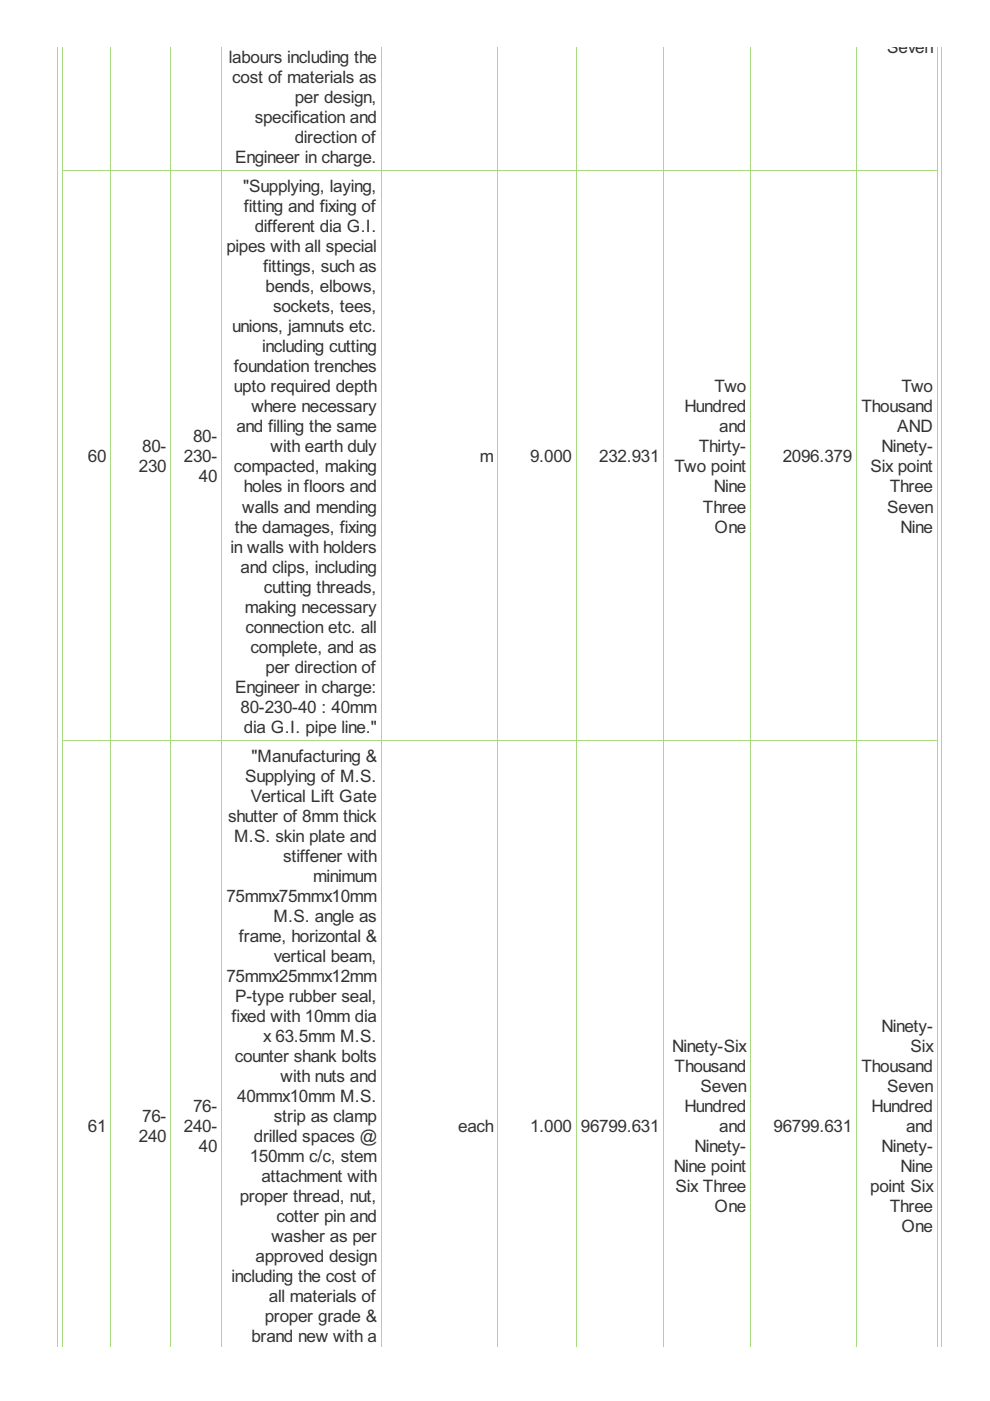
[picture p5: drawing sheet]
<svg xmlns="http://www.w3.org/2000/svg" width="210mm" height="297mm" viewBox="0 0 210 297" stroke-linecap="round" stroke-linejoin="round" font-family="sans-serif">
<defs><g id="words">
<g font-size="4.1" fill="#333">
<text x="188.1" y="11.2">Seven</text>
<text x="48.5" y="13.4">labours including the</text>
<text x="49.2" y="17.6">cost of materials as</text>
<text x="62.5" y="21.8">per design,</text>
<text x="54" y="26.1">specification and</text>
<text x="49.8" y="34.6">Engineer in charge.</text>
<text x="62.5" y="30.3">direction of</text>
<text x="51.5" y="40.8">&quot;Supplying, laying,</text>
<text x="51.7" y="45">fitting and fixing of</text>
<text x="48" y="53.5">pipes with all special</text>
<text x="54" y="49.2">different dia G.I.</text>
<text x="55.8" y="57.7">fittings, such as</text>
<text x="56.3" y="62">bends, elbows,</text>
<text x="49.2" y="70.5">unions, jamnuts etc.</text>
<text x="57.9" y="66.2">sockets, tees,</text>
<text x="55.6" y="74.7">including cutting</text>
<text x="49.6" y="79">foundation trenches</text>
<text x="49.6" y="83.2">upto required depth</text>
<text x="151.5" y="83.2">Two</text>
<text x="191.1" y="83.2">Two</text>
<text x="53.3" y="87.4">where necessary</text>
<text x="145.1" y="87.4">Hundred</text>
<text x="182.6" y="87.4">Thousand</text>
<text x="30.1" y="95.9">80-</text>
<text x="40.9" y="93.8">80-</text>
<text x="50.1" y="91.7">and filling the same</text>
<text x="57.4" y="95.9">with earth duly</text>
<text x="148.2" y="95.9">Thirty-</text>
<text x="152.5" y="91.7">and</text>
<text x="186.9" y="95.9">Ninety-</text>
<text x="190.2" y="91.7">AND</text>
<text x="18.7" y="98.1">60</text>
<text x="29.4" y="100.2">230</text>
<text x="39" y="98.1">230-</text>
<text x="49.6" y="100.2">compacted, making</text>
<text x="101.8" y="98.1">m</text>
<text x="112.4" y="98.1">9.000</text>
<text x="127.1" y="98.1">232.931</text>
<text x="143" y="100.2">Two point</text>
<text x="166" y="98.1">2096.379</text>
<text x="184.6" y="100.2">Six point</text>
<text x="42.2" y="102.3">40</text>
<text x="51.7" y="104.4">holes in floors and</text>
<text x="151.3" y="104.4">Nine</text>
<text x="188.6" y="104.4">Three</text>
<text x="49.8" y="112.9">the damages, fixing</text>
<text x="51.4" y="108.7">walls and mending</text>
<text x="149" y="108.7">Three</text>
<text x="151.5" y="112.9">One</text>
<text x="188.1" y="108.7">Seven</text>
<text x="190.9" y="112.9">Nine</text>
<text x="48.9" y="117.1">in walls with holders</text>
<text x="51" y="121.4">and clips, including</text>
<text x="56" y="125.6">cutting threads,</text>
<text x="51.9" y="129.9">making necessary</text>
<text x="52.1" y="134.1">connection etc. all</text>
<text x="53.1" y="138.4">complete, and as</text>
<text x="56.3" y="142.6">per direction of</text>
<text x="49.8" y="146.9">Engineer in charge:</text>
<text x="51" y="151.1">80-230-40 : 40mm</text>
<text x="51.7" y="155.3">dia G.I. pipe line.&quot;</text>
<text x="53.3" y="161.5">&quot;Manufacturing &amp;</text>
<text x="52" y="165.8">Supplying of M.S.</text>
<text x="53.2" y="170">Vertical Lift Gate</text>
<text x="48.4" y="174.3">shutter of 8mm thick</text>
<text x="49.7" y="178.5">M.S. skin plate and</text>
<text x="60" y="182.8">stiffener with</text>
<text x="48" y="191.2">75mmx75mmx10mm</text>
<text x="66.4" y="187">minimum</text>
<text x="58" y="195.5">M.S. angle as</text>
<text x="50.7" y="199.7">frame, horizontal &amp;</text>
<text x="58.1" y="204">vertical beam,</text>
<text x="48" y="208.2">75mmx25mmx12mm</text>
<text x="49.8" y="212.5">P-type rubber seal,</text>
<text x="49.1" y="216.7">fixed with 10mm dia</text>
<text x="55.8" y="220.9">x 63.5mm M.S.</text>
<text x="186.9" y="218.8">Ninety-</text>
<text x="49.8" y="225.2">counter shank bolts</text>
<text x="142.5" y="223.1">Ninety-Six</text>
<text x="143" y="227.3">Thousand</text>
<text x="182.6" y="227.3">Thousand</text>
<text x="193.1" y="223.1">Six</text>
<text x="50.3" y="233.7">40mmx10mm M.S.</text>
<text x="59.5" y="229.4">with nuts and</text>
<text x="148.5" y="231.6">Seven</text>
<text x="188.1" y="231.6">Seven</text>
<text x="30.1" y="237.9">76-</text>
<text x="40.9" y="235.8">76-</text>
<text x="58.1" y="237.9">strip as clamp</text>
<text x="145.1" y="235.8">Hundred</text>
<text x="184.8" y="235.8">Hundred</text>
<text x="18.7" y="240">61</text>
<text x="29.4" y="242.2">240</text>
<text x="39" y="240">240-</text>
<text x="42.2" y="244.3">40</text>
<text x="53.8" y="242.2">drilled spaces @</text>
<text x="97.2" y="240">each</text>
<text x="112.4" y="240">1.000</text>
<text x="123.2" y="240">96799.631</text>
<text x="147.3" y="244.3">Ninety-</text>
<text x="152.5" y="240">and</text>
<text x="164" y="240">96799.631</text>
<text x="186.9" y="244.3">Ninety-</text>
<text x="192.1" y="240">and</text>
<text x="53" y="246.4">150mm c/c, stem</text>
<text x="55.4" y="250.7">attachment with</text>
<text x="142.9" y="248.5">Nine point</text>
<text x="190.9" y="248.5">Nine</text>
<text x="50.8" y="254.9">proper thread, nut,</text>
<text x="143.2" y="252.8">Six Three</text>
<text x="151.5" y="257">One</text>
<text x="184.5" y="252.8">point Six</text>
<text x="188.6" y="257">Three</text>
<text x="57.6" y="263.4">washer as per</text>
<text x="58.6" y="259.1">cotter pin and</text>
<text x="191.1" y="261.3">One</text>
<text x="54.2" y="267.6">approved design</text>
<text x="49.1" y="271.9">including the cost of</text>
<text x="56.1" y="280.4">proper grade &amp;</text>
<text x="57" y="276.1">all materials of</text>
<text x="53.3" y="284.6">brand new with a</text>
</g>
</g></defs>
<g fill="none" stroke="#a8da7f" stroke-width=".21">
<path d="M12.2 9.9v275.6M13.3 9.9v275.6M23.5 9.9v275.6M36.2 9.9v275.6M47 9.9v275.6M80.8 9.9v275.6M105.6 9.9v275.6M122.2 9.9v275.6M140.8 9.9v275.6M159.1 9.9v275.6M181.6 9.9v275.6M198.8 9.9v275.6"/>
<path d="M199.6 9.9v275.6M13.2 36.2h185.6M13.2 157h185.6"/>
</g>
<use href="#words"/>
</svg>
